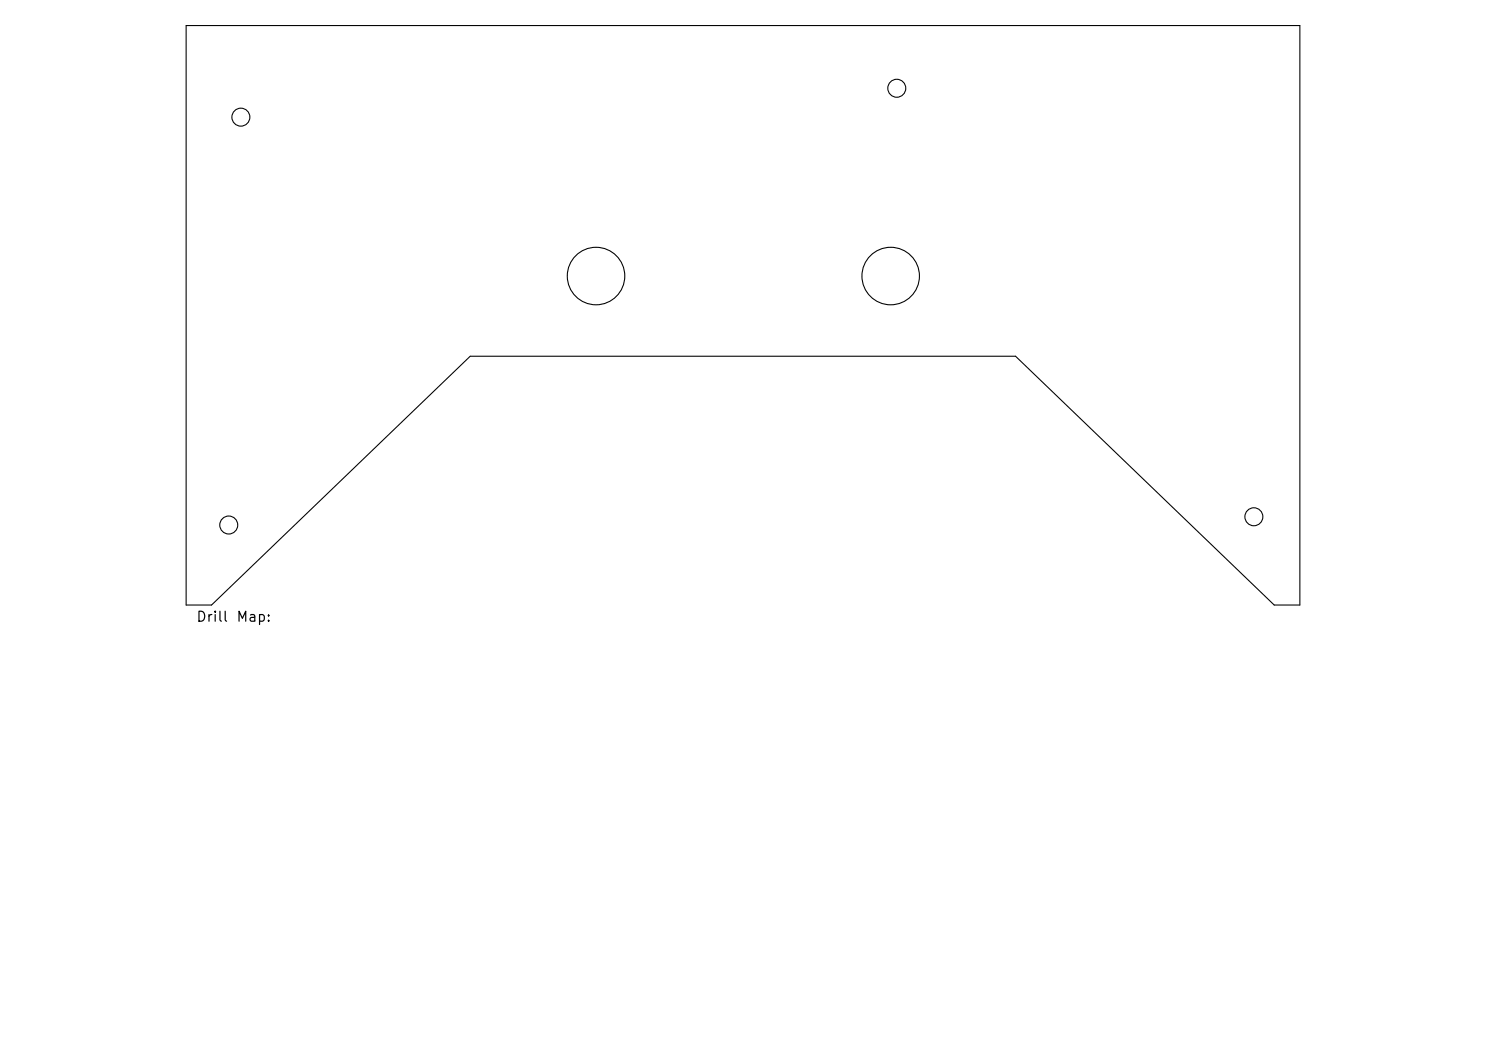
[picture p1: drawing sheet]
<svg xmlns="http://www.w3.org/2000/svg" width="297mm" height="210mm" viewBox="0 0 297 210" stroke-linecap="round" stroke-linejoin="round" font-family="sans-serif">
<defs><g id="words">
<g font-size="2">
<text x="39.1" y="124.7">Drill</text>
<text x="47.1" y="124.7">Map:</text>
</g>
</g></defs>
<g fill="none" stroke="#000" stroke-width=".22">
<path d="M37.2 5.1h222.6v115.8h-5.1l-51.7-49.7h-109l-51.7 49.7h-5.1z"/>
<circle cx="179.2" cy="17.6" r="1.8"/>
<circle cx="48.1" cy="23.4" r="1.8"/>
<circle cx="119.1" cy="55.2" r="5.7"/>
<circle cx="178" cy="55.2" r="5.7"/>
<circle cx="45.7" cy="104.9" r="1.8"/>
<circle cx="250.6" cy="103.3" r="1.8"/>
</g>
<use href="#words"/>
</svg>
